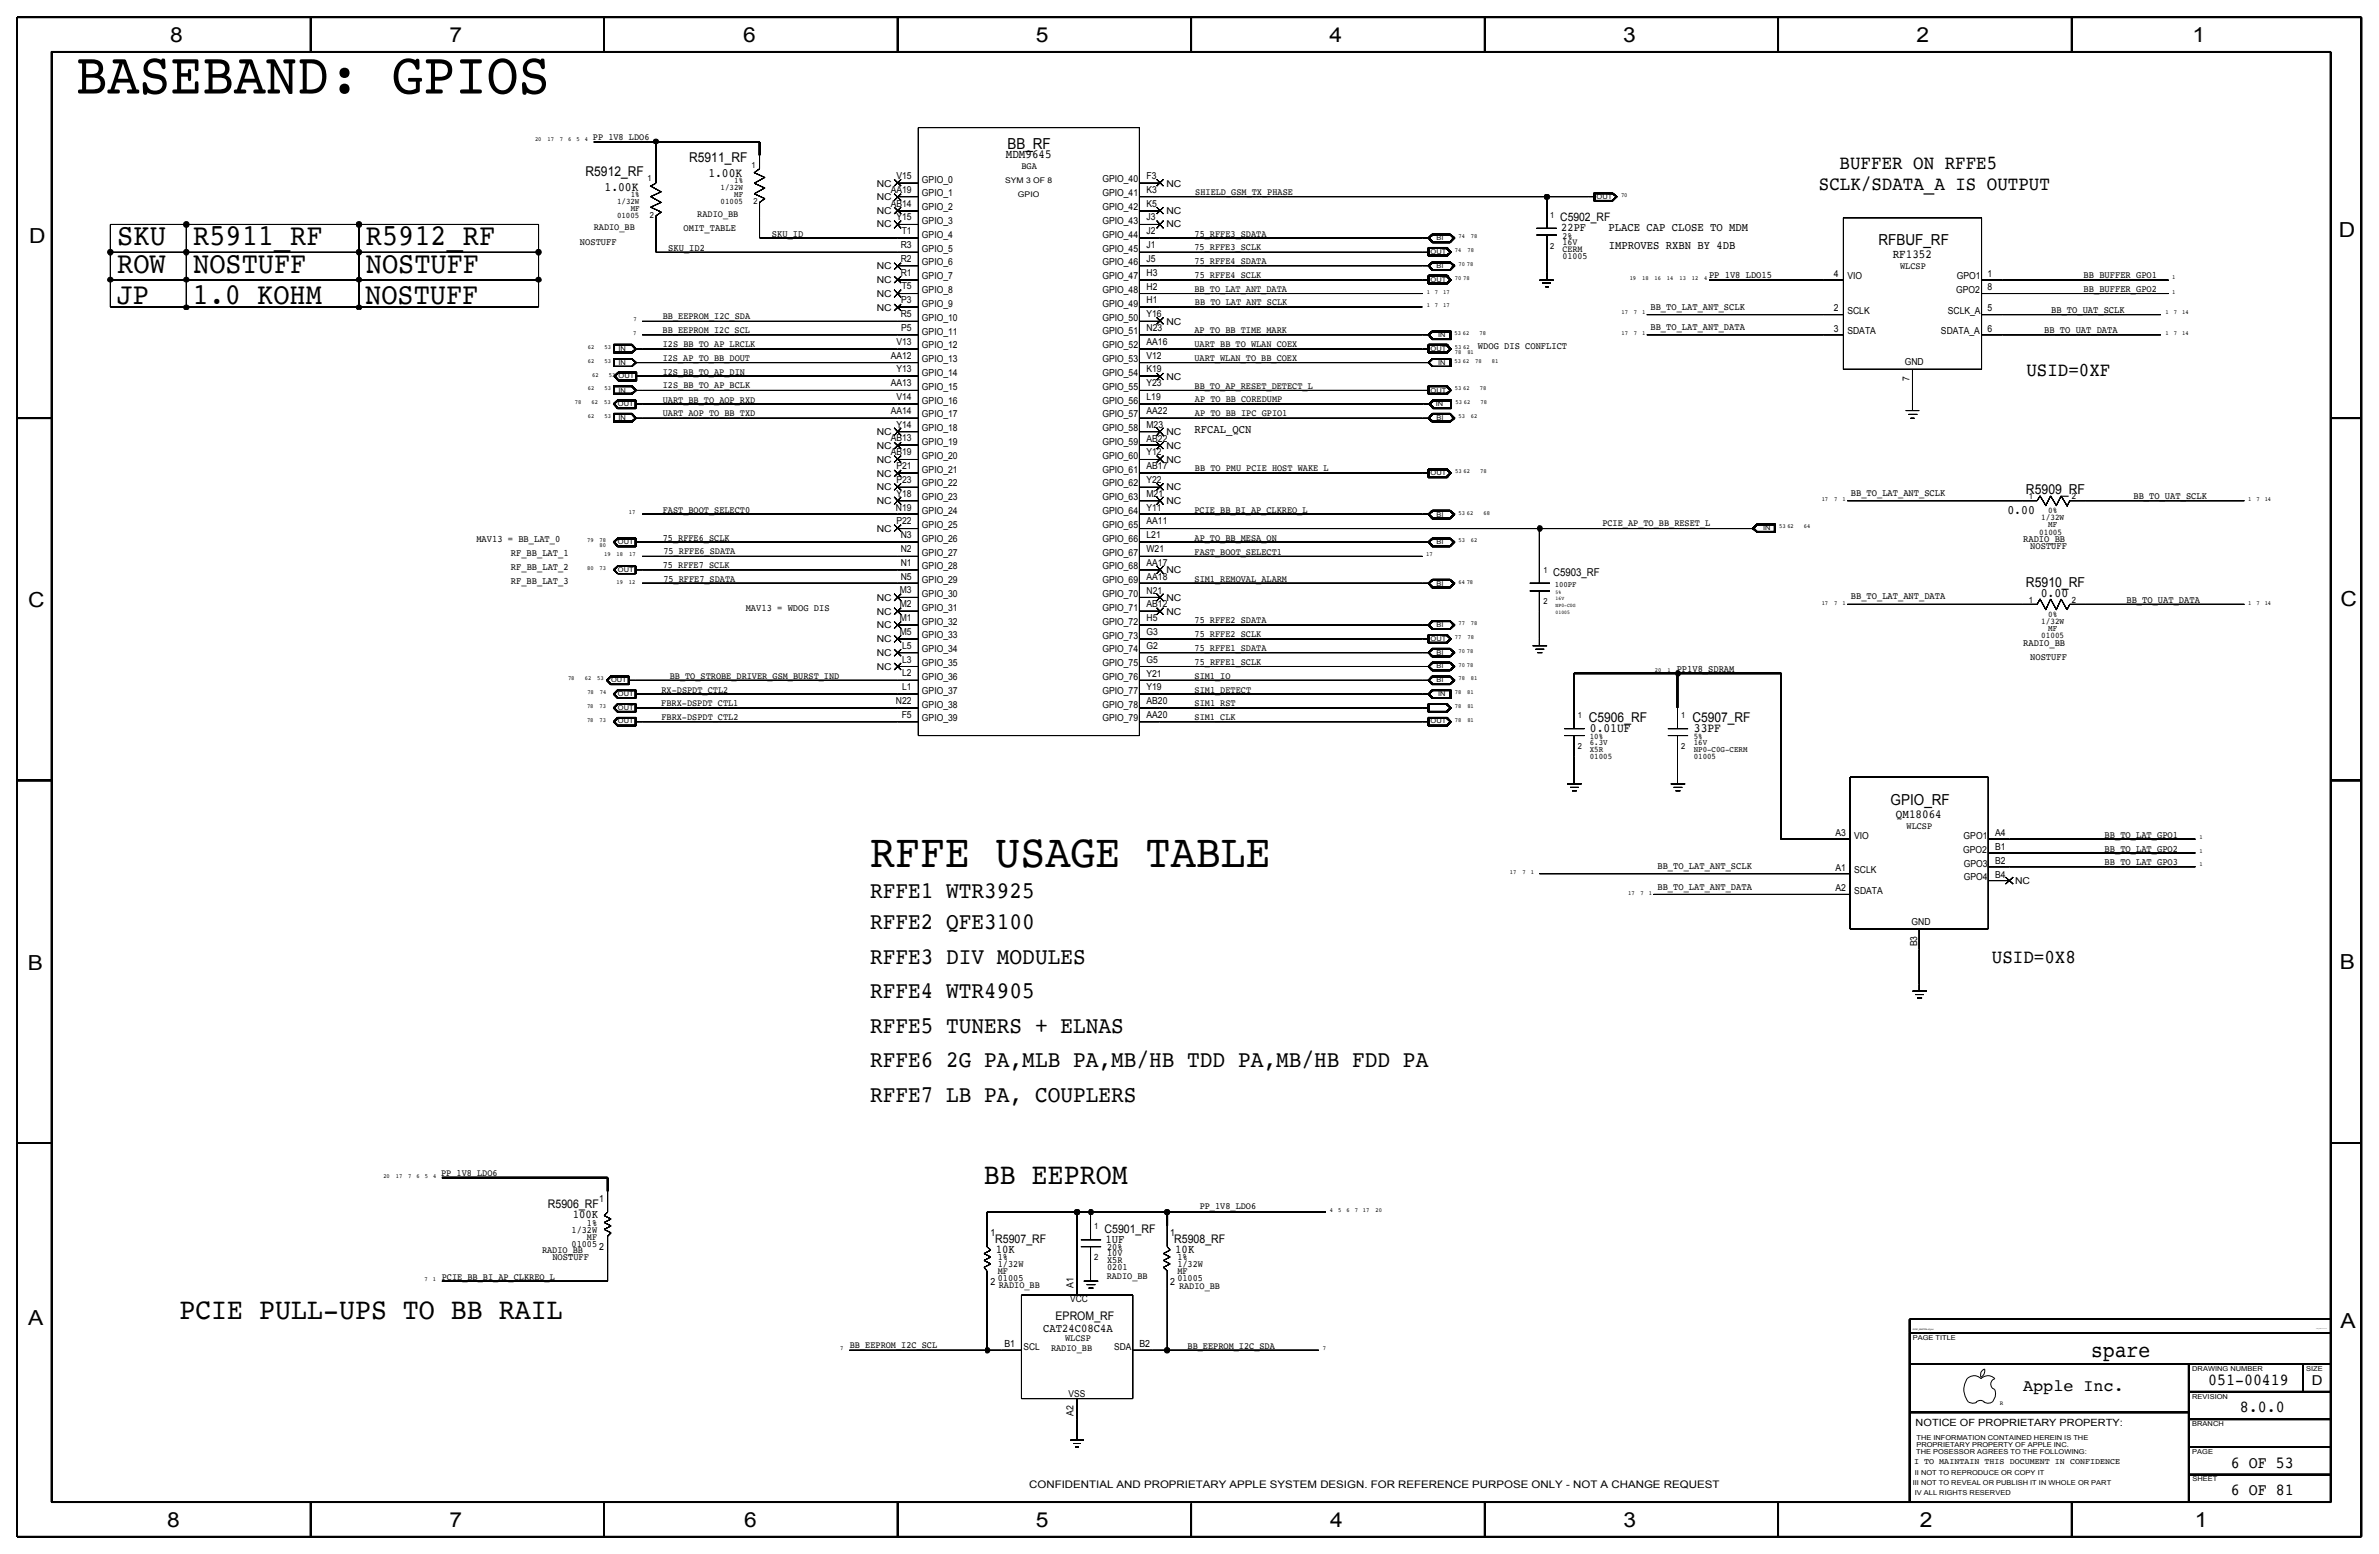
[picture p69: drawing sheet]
<svg xmlns="http://www.w3.org/2000/svg" width="875mm" height="572mm" viewBox="0 0 875 572" stroke-linecap="round" stroke-linejoin="round" font-family="sans-serif">
<defs><g id="words">
<text font-size="21.7" x="27.9" y="34.4">BASEBAND: GPIOS</text>
<text font-size="17.2" x="320" y="318.8">RFFE USAGE TABLE</text>
<text font-size="11.2" x="43.1" y="90.2">SKU</text>
<g font-size="11.1">
<text x="71.1" y="90.2">R5911_RF</text>
<text x="134.6" y="90.2">R5912_RF</text>
<text x="43.1" y="100.4">ROW</text>
<text x="71.1" y="100.3">NOSTUFF</text>
<text x="134.6" y="100.4">NOSTUFF</text>
<text x="42.9" y="111.7">JP</text>
<text x="70.8" y="111.7">1.0 KOHM</text>
<text x="134.3" y="111.8">NOSTUFF</text>
</g>
<g font-size="11">
<text x="361.9" y="435.6">BB EEPROM</text>
<text x="66" y="485.1">PCIE PULL-UPS TO BB RAIL</text>
</g>
<g font-size="8.7">
<text x="320" y="330.2">RFFE1 WTR3925</text>
<text x="320" y="341.7">RFFE2 QFE3100</text>
<text x="320" y="354.4">RFFE3 DIV MODULES</text>
<text x="320" y="367.1">RFFE4 WTR4905</text>
<text x="320" y="379.7">RFFE5 TUNERS + ELNAS</text>
<text x="320" y="392.5">RFFE6 2G PA,MLB PA,MB/HB TDD PA,MB/HB FDD PA</text>
<text x="320" y="405.1">RFFE7 LB PA, COUPLERS</text>
</g>
<text font-size="8.1" x="769.2" y="499.1">spare</text>
<g font-size="7.6">
<text x="62.5" y="15.5">8</text>
<text x="165.4" y="15.5">7</text>
<text x="273.3" y="15.5">6</text>
<text x="381" y="15.5">5</text>
<text x="489" y="15.5">4</text>
<text x="597" y="15.5">3</text>
<text x="704.9" y="15.5">2</text>
<text x="806.5" y="15.5">1</text>
<text x="10.7" y="89.5">D</text>
<text x="860.3" y="87.2">D</text>
<text x="10.4" y="223.3">C</text>
<text x="860.8" y="222.8">C</text>
<text x="10.2" y="356.7">B</text>
<text x="860.6" y="356.4">B</text>
<text x="10.4" y="487.5">A</text>
<text x="860.8" y="488.2">A</text>
<text x="61.5" y="561.7">8</text>
<text x="165.4" y="561.7">7</text>
<text x="273.8" y="561.6">6</text>
<text x="381" y="561.7">5</text>
<text x="489.2" y="561.7">4</text>
<text x="597.1" y="561.6">3</text>
<text x="706.2" y="561.7">2</text>
<text x="807.3" y="561.7">1</text>
</g>
<g font-size="7.2">
<text x="676.7" y="62.2">BUFFER ON RFFE5</text>
<text x="669" y="69.8">SCLK/SDATA_A IS OUTPUT</text>
<text x="745.4" y="138.4">USID=0XF</text>
<text x="732.7" y="354.3">USID=0X8</text>
</g>
<g font-size="6.2">
<text x="812.2" y="509.3">051-00419</text>
<text x="744.2" y="511.5">Apple Inc.</text>
<text x="823.9" y="519.4">8.0.0</text>
<text x="820.6" y="539.7">6 OF 53</text>
<text x="820.6" y="549.9">6 OF 81</text>
</g>
<g font-size="5.6">
<text x="370.5" y="54.6">BB_RF</text>
<text x="690.9" y="90.2">RFBUF_RF</text>
<text x="695.4" y="295.9">GPIO_RF</text>
</g>
<g font-size="5">
<text x="253.5" y="59.8">R5911_RF</text>
<text x="215.4" y="64.7">R5912_RF</text>
<text x="745.2" y="181.6">R5909_RF</text>
<text x="745.2" y="215.9">R5910_RF</text>
<text x="584.4" y="265.3">C5906_RF</text>
<text x="622.5" y="265.3">C5907_RF</text>
<text x="850.3" y="509.3">D</text>
</g>
<g font-size="4.7">
<text x="260.5" y="64.9">1.00K</text>
<text x="222.4" y="70.1">1.00K</text>
<text x="738.3" y="189.1">0.00</text>
<text x="750.6" y="219.4">0.00</text>
<text x="584.8" y="269.3">0.01UF</text>
<text x="623.1" y="269.3">33PF</text>
</g>
<g font-size="4.5">
<text x="370" y="58.2">MDM9645</text>
<text x="696.2" y="95">RF1352</text>
<text x="697.4" y="300.9">QM18064</text>
</g>
<g font-size="4.4">
<text x="591.7" y="85.1">PLACE CAP CLOSE TO MDM</text>
<text x="591.7" y="91.4">IMPROVES RXBN BY 4DB</text>
<text x="439.3" y="159.3">RFCAL_QCN</text>
<text x="201.5" y="444.3">R5906_RF</text>
<text x="210.7" y="448.1">100K</text>
<text x="406.3" y="453.4">C5901_RF</text>
<text x="366.1" y="457">R5907_RF</text>
<text x="366.3" y="460.7">10K</text>
<text x="406.6" y="457.2">1UF</text>
<text x="431.9" y="457">R5908_RF</text>
<text x="432.3" y="460.7">10K</text>
<text x="388.3" y="485.4">EPROM_RF</text>
<text x="383.7" y="490">CAT24C08C4A</text>
</g>
<g font-size="4.3">
<text x="573.9" y="81.2">C5902_RF</text>
<text x="574.2" y="85">22PF</text>
</g>
<text font-size="4" x="571.2" y="211.9">C5903_RF</text>
<text font-size="3.8" x="378.5" y="547.4">CONFIDENTIAL AND PROPRIETARY APPLE SYSTEM DESIGN. FOR REFERENCE PURPOSE ONLY - NOT A CHANGE REQUEST</text>
<text font-size="3.7" x="704.6" y="524.5">NOTICE OF PROPRIETARY PROPERTY:</text>
<g font-size="3.6">
<text x="251.4" y="85">OMIT_TABLE</text>
<text x="283.9" y="87.2">SKU_ID</text>
<text x="213.3" y="90.1">NOSTUFF</text>
<text x="245.8" y="92.2">SKU_ID2</text>
<text x="628.6" y="102.3">PP_1V8_LDO15</text>
<text x="766.4" y="107.4">BB_BUFFER_GPO2</text>
<text x="766.4" y="102.3">BB_BUFFER_GPO1</text>
<text x="607.1" y="113.9">BB_TO_LAT_ANT_SCLK</text>
<text x="754.5" y="115">BB_TO_UAT_SCLK</text>
<text x="607.1" y="121.5">BB_TO_LAT_ANT_DATA</text>
<text x="751.9" y="122.6">BB_TO_UAT_DATA</text>
<text x="543.6" y="128.3">WDOG DIS CONFLICT</text>
<text x="680.8" y="182.5">BB_TO_LAT_ANT_SCLK</text>
<text x="784.7" y="183.5">BB_TO_UAT_SCLK</text>
<text x="175.2" y="199.4">MAV13 = BB_LAT_0</text>
<text x="744.2" y="199.4">RADIO_BB</text>
<text x="746.7" y="201.9">NOSTUFF</text>
<text x="187.9" y="204.5">RF_BB_LAT_1</text>
<text x="187.9" y="209.6">RF_BB_LAT_2</text>
<text x="187.9" y="214.6">RF_BB_LAT_3</text>
<text x="680.8" y="220.5">BB_TO_LAT_ANT_DATA</text>
<text x="782.2" y="221.7">BB_TO_UAT_DATA</text>
<text x="274.3" y="224.8">MAV13 = WDOG DIS</text>
<text x="744.2" y="237.5">RADIO_BB</text>
<text x="746.7" y="242.5">NOSTUFF</text>
<text x="616.7" y="247.1">PP1V8_SDRAM</text>
<text x="774.1" y="308.1">BB_TO_LAT_GPO1</text>
<text x="774.1" y="313.2">BB_TO_LAT_GPO2</text>
<text x="609.6" y="319.5">BB_TO_LAT_ANT_SCLK</text>
<text x="774.1" y="318.3">BB_TO_LAT_GPO3</text>
<text x="609.6" y="327.1">BB_TO_LAT_ANT_DATA</text>
<text x="220.4" y="442">1</text>
<text x="364.4" y="454.7">1</text>
<text x="430.3" y="454.7">1</text>
<text x="220.4" y="459.7">2</text>
<text x="203.2" y="463.6">NOSTUFF</text>
<text x="364.4" y="472.4">2</text>
<text x="394.8" y="473.7" transform="rotate(-90 394.8 473.7)">A1</text>
<text x="430.3" y="472.4">2</text>
<text x="369.4" y="495.3">B1</text>
<text x="419.1" y="495.3">B2</text>
<text x="394.8" y="520.8" transform="rotate(-90 394.8 520.8)">A2</text>
</g>
<g font-size="3.5">
<text x="218.1" y="51.4">PP_1V8_LDO6</text>
<text x="329.7" y="65.8">V15</text>
<text x="375.7" y="62.1">BGA</text>
<text x="421.7" y="65.8">F3</text>
<text x="322.5" y="68.7">NC</text>
<text x="327.6" y="70.9">AA19</text>
<text x="339.1" y="67.1">GPIO_0</text>
<text x="405.5" y="67.1">GPIO_40</text>
<text x="421.7" y="70.9">K3</text>
<text x="429.1" y="68.7">NC</text>
<text x="439.6" y="71.8">SHIELD_GSM_TX_PHASE</text>
<text x="322.5" y="73.6">NC</text>
<text x="327.6" y="76">AB14</text>
<text x="339.1" y="77.3">GPIO_2</text>
<text x="339.1" y="72.2">GPIO_1</text>
<text x="405.5" y="77.3">GPIO_42</text>
<text x="405.5" y="72.2">GPIO_41</text>
<text x="421.7" y="76">K5</text>
<text x="256.5" y="79.8">RADIO_BB</text>
<text x="322.5" y="83.6">NC</text>
<text x="322.5" y="78.8">NC</text>
<text x="329.7" y="81">Y15</text>
<text x="339.1" y="82.4">GPIO_3</text>
<text x="405.5" y="82.3">GPIO_43</text>
<text x="421.7" y="81.1">J3</text>
<text x="429.1" y="83.6">NC</text>
<text x="429.1" y="78.8">NC</text>
<text x="218.4" y="84.8">RADIO_BB</text>
<text x="331.7" y="86.1">T1</text>
<text x="339.1" y="87.5">GPIO_4</text>
<text x="405.5" y="87.4">GPIO_44</text>
<text x="421.7" y="86.1">J2</text>
<text x="439.4" y="87">75_RFFE3_SDATA</text>
<text x="574.7" y="87.8">2%</text>
<text x="331.3" y="91.2">R3</text>
<text x="339.1" y="92.5">GPIO_5</text>
<text x="405.5" y="92.5">GPIO_45</text>
<text x="421.7" y="91.2">J1</text>
<text x="439.3" y="92.1">75_RFFE3_SCLK</text>
<text x="574.7" y="90.1">16V</text>
<text x="574.7" y="92.6">CERM</text>
<text x="574.7" y="95.1">01005</text>
<text x="322.5" y="98.9">NC</text>
<text x="331.3" y="101.4">R1</text>
<text x="331.3" y="96.3">R2</text>
<text x="339.1" y="97.6">GPIO_6</text>
<text x="405.5" y="97.6">GPIO_46</text>
<text x="421.7" y="101.4">H3</text>
<text x="421.7" y="96.3">J5</text>
<text x="439.4" y="97.2">75_RFFE4_SDATA</text>
<text x="674.5" y="101.7">4</text>
<text x="698.9" y="99">WLCSP</text>
<text x="731.1" y="101.7">1</text>
<text x="322.5" y="104.1">NC</text>
<text x="331.7" y="106.4">T5</text>
<text x="339.1" y="102.7">GPIO_7</text>
<text x="339.1" y="107.8">GPIO_8</text>
<text x="405.5" y="107.8">GPIO_48</text>
<text x="405.5" y="102.7">GPIO_47</text>
<text x="421.7" y="106.5">H2</text>
<text x="439.3" y="107.4">BB_TO_LAT_ANT_DATA</text>
<text x="439.4" y="102.3">75_RFFE4_SCLK</text>
<text x="679.5" y="102.6">VIO</text>
<text x="719.5" y="107.7">GPO2</text>
<text x="719.8" y="102.6">GPO1</text>
<text x="731.1" y="106.8">8</text>
<text x="322.5" y="109.3">NC</text>
<text x="331.5" y="111.5">P3</text>
<text x="339.1" y="112.9">GPIO_9</text>
<text x="405.5" y="112.8">GPIO_49</text>
<text x="421.7" y="111.6">H1</text>
<text x="439.5" y="112.3">BB_TO_LAT_ANT_SCLK</text>
<text x="243.8" y="117.3">BB_EEPROM_I2C_SDA</text>
<text x="322.5" y="114.2">NC</text>
<text x="331.3" y="116.6">R5</text>
<text x="339.1" y="117.9">GPIO_10</text>
<text x="405.5" y="117.9">GPIO_50</text>
<text x="421.7" y="116.6">Y16</text>
<text x="429.1" y="119.4">NC</text>
<text x="674.5" y="114.4">2</text>
<text x="679.5" y="115.3">SCLK</text>
<text x="716.4" y="115.3">SCLK_A</text>
<text x="731.1" y="114.4">5</text>
<text x="243.7" y="122.5">BB_EEPROM_I2C_SCL</text>
<text x="331.5" y="121.7">P5</text>
<text x="339.1" y="123">GPIO_11</text>
<text x="405.5" y="123">GPIO_51</text>
<text x="421.7" y="121.7">N23</text>
<text x="439.3" y="122.6">AP_TO_BB_TIME_MARK</text>
<text x="674.5" y="122">3</text>
<text x="679.5" y="122.9">SDATA</text>
<text x="713.9" y="122.9">SDATA_A</text>
<text x="731.1" y="122">6</text>
<text x="243.8" y="127.5">I2S_BB_TO_AP_LRCLK</text>
<text x="327.6" y="131.9">AA12</text>
<text x="329.7" y="126.8">V13</text>
<text x="339.1" y="128.1">GPIO_12</text>
<text x="405.5" y="128.1">GPIO_52</text>
<text x="421.7" y="131.9">V12</text>
<text x="421.7" y="126.8">AA16</text>
<text x="439.3" y="127.7">UART_BB_TO_WLAN_COEX</text>
<text x="243.8" y="137.8">I2S_BB_TO_AP_DIN</text>
<text x="243.8" y="132.7">I2S_AP_TO_BB_DOUT</text>
<text x="329.7" y="136.9">Y13</text>
<text x="339.1" y="133.2">GPIO_13</text>
<text x="405.5" y="133.2">GPIO_53</text>
<text x="421.7" y="137">K19</text>
<text x="439.3" y="132.7">UART_WLAN_TO_BB_COEX</text>
<text x="700.6" y="134.4">GND</text>
<text x="243.8" y="142.7">I2S_BB_TO_AP_BCLK</text>
<text x="327.6" y="142">AA13</text>
<text x="339.1" y="143.3">GPIO_15</text>
<text x="339.1" y="138.3">GPIO_14</text>
<text x="405.5" y="143.3">GPIO_55</text>
<text x="405.5" y="138.3">GPIO_54</text>
<text x="421.7" y="142.1">Y23</text>
<text x="429.1" y="139.6">NC</text>
<text x="439.4" y="142.9">BB_TO_AP_RESET_DETECT_L</text>
<text x="702.4" y="140" transform="rotate(-90 702.4 140)">7</text>
<text x="243.8" y="148">UART_BB_TO_AOP_RXD</text>
<text x="329.7" y="147.1">V14</text>
<text x="339.1" y="148.4">GPIO_16</text>
<text x="405.5" y="148.4">GPIO_56</text>
<text x="421.7" y="147.1">L19</text>
<text x="439.5" y="147.9">AP_TO_BB_COREDUMP</text>
<text x="243.8" y="153.1">UART_AOP_TO_BB_TXD</text>
<text x="327.6" y="152.2">AA14</text>
<text x="339.1" y="153.5">GPIO_17</text>
<text x="405.5" y="153.5">GPIO_57</text>
<text x="421.7" y="152.2">AA22</text>
<text x="439.5" y="153">AP_TO_BB_IPC_GPIO1</text>
<text x="322.5" y="160.1">NC</text>
<text x="329.7" y="157.3">Y14</text>
<text x="339.1" y="158.6">GPIO_18</text>
<text x="405.5" y="158.6">GPIO_58</text>
<text x="421.7" y="157.3">M23</text>
<text x="429.1" y="160.1">NC</text>
<text x="322.5" y="164.9">NC</text>
<text x="327.6" y="167.4">AB19</text>
<text x="327.6" y="162.4">AB13</text>
<text x="339.1" y="163.7">GPIO_19</text>
<text x="405.5" y="163.7">GPIO_59</text>
<text x="421.7" y="167.5">Y12</text>
<text x="421.7" y="162.4">AB22</text>
<text x="429.1" y="164.9">NC</text>
<text x="322.5" y="170.2">NC</text>
<text x="329.7" y="172.5">P21</text>
<text x="339.1" y="168.7">GPIO_20</text>
<text x="339.1" y="173.8">GPIO_21</text>
<text x="405.5" y="173.8">GPIO_61</text>
<text x="405.5" y="168.7">GPIO_60</text>
<text x="421.7" y="172.5">AB17</text>
<text x="429.1" y="170.2">NC</text>
<text x="439.5" y="173.3">BB_TO_PMU_PCIE_HOST_WAKE_L</text>
<text x="322.5" y="175.4">NC</text>
<text x="329.7" y="177.6">P23</text>
<text x="339.1" y="178.9">GPIO_22</text>
<text x="405.5" y="178.9">GPIO_62</text>
<text x="421.7" y="177.6">Y22</text>
<text x="322.5" y="185.4">NC</text>
<text x="322.5" y="180.2">NC</text>
<text x="329.7" y="182.7">Y18</text>
<text x="339.1" y="184">GPIO_23</text>
<text x="405.5" y="184">GPIO_63</text>
<text x="421.7" y="182.7">M21</text>
<text x="429.1" y="185.4">NC</text>
<text x="429.1" y="180.2">NC</text>
<text x="243.8" y="188.7">FAST_BOOT_SELECT0</text>
<text x="329.6" y="187.8">N19</text>
<text x="339.1" y="189.1">GPIO_24</text>
<text x="405.5" y="189.1">GPIO_64</text>
<text x="421.7" y="187.8">Y11</text>
<text x="439.3" y="188.7">PCIE_BB_BI_AP_CLKREQ_L</text>
<text x="322.5" y="195.5">NC</text>
<text x="329.7" y="192.9">P22</text>
<text x="331.3" y="197.9">N3</text>
<text x="339.1" y="194.2">GPIO_25</text>
<text x="405.5" y="194.2">GPIO_65</text>
<text x="421.7" y="198">L21</text>
<text x="421.7" y="192.9">AA11</text>
<text x="589.4" y="193.6">PCIE_AP_TO_BB_RESET_L</text>
<text x="243.8" y="198.8">75_RFFE6_SCLK</text>
<text x="244" y="203.7">75_RFFE6_SDATA</text>
<text x="331.3" y="203">N2</text>
<text x="339.1" y="199.2">GPIO_26</text>
<text x="405.5" y="199.2">GPIO_66</text>
<text x="421.7" y="203">W21</text>
<text x="439.4" y="203.9">FAST_BOOT_SELECT1</text>
<text x="439.4" y="198.8">AP_TO_BB_MESA_ON</text>
<text x="243.8" y="208.7">75_RFFE7_SCLK</text>
<text x="331.3" y="208.1">N1</text>
<text x="339.1" y="209.4">GPIO_28</text>
<text x="339.1" y="204.3">GPIO_27</text>
<text x="405.5" y="209.4">GPIO_68</text>
<text x="405.5" y="204.3">GPIO_67</text>
<text x="421.7" y="208.1">AA17</text>
<text x="244" y="214">75_RFFE7_SDATA</text>
<text x="331.3" y="213.2">N5</text>
<text x="339.1" y="214.5">GPIO_29</text>
<text x="405.5" y="214.5">GPIO_69</text>
<text x="421.7" y="213.2">AA18</text>
<text x="429.1" y="210.8">NC</text>
<text x="439.4" y="214.1">SIM1_REMOVAL_ALARM</text>
<text x="322.5" y="220.9">NC</text>
<text x="331" y="218.3">M3</text>
<text x="339.1" y="219.6">GPIO_30</text>
<text x="405.5" y="219.6">GPIO_70</text>
<text x="421.7" y="218.3">N21</text>
<text x="429.1" y="220.9">NC</text>
<text x="322.5" y="226">NC</text>
<text x="331" y="223.3">M2</text>
<text x="339.1" y="224.6">GPIO_31</text>
<text x="405.5" y="224.7">GPIO_71</text>
<text x="421.7" y="223.4">AB12</text>
<text x="429.1" y="226">NC</text>
<text x="322.5" y="231.1">NC</text>
<text x="331" y="233.5">M5</text>
<text x="331" y="228.4">M1</text>
<text x="339.1" y="229.7">GPIO_32</text>
<text x="405.5" y="229.7">GPIO_72</text>
<text x="421.7" y="233.5">G3</text>
<text x="421.7" y="228.5">H5</text>
<text x="439.4" y="229.1">75_RFFE2_SDATA</text>
<text x="322.5" y="236.2">NC</text>
<text x="331.8" y="238.6">L5</text>
<text x="339.1" y="239.9">GPIO_34</text>
<text x="339.1" y="234.8">GPIO_33</text>
<text x="405.5" y="239.9">GPIO_74</text>
<text x="405.5" y="234.8">GPIO_73</text>
<text x="421.7" y="238.6">G2</text>
<text x="439.4" y="234.2">75_RFFE2_SCLK</text>
<text x="439.4" y="239.2">75_RFFE1_SDATA</text>
<text x="322.5" y="241.3">NC</text>
<text x="331.8" y="243.7">L3</text>
<text x="339.1" y="245">GPIO_35</text>
<text x="405.5" y="245">GPIO_75</text>
<text x="421.7" y="243.7">G5</text>
<text x="439.4" y="244.6">75_RFFE1_SCLK</text>
<text x="246.3" y="249.6">BB_TO_STROBE_DRIVER_GSM_BURST_IND</text>
<text x="322.5" y="246.4">NC</text>
<text x="331.8" y="248.8">L2</text>
<text x="339.1" y="250.1">GPIO_36</text>
<text x="405.5" y="250.1">GPIO_76</text>
<text x="421.7" y="248.8">Y21</text>
<text x="439.4" y="249.7">SIM1_IO</text>
<text x="243.3" y="254.7">RX-DSPDT_CTL2</text>
<text x="331.8" y="253.8">L1</text>
<text x="339.1" y="255.1">GPIO_37</text>
<text x="405.5" y="255.2">GPIO_77</text>
<text x="421.7" y="253.9">Y19</text>
<text x="439.4" y="254.7">SIM1_DETECT</text>
<text x="243.2" y="259.8">FBRX-DSPDT_CTL1</text>
<text x="329.6" y="258.9">N22</text>
<text x="339.1" y="260.2">GPIO_38</text>
<text x="405.5" y="260.2">GPIO_78</text>
<text x="421.7" y="259">AB20</text>
<text x="439.4" y="259.8">SIM1_RST</text>
<text x="243.3" y="264.9">FBRX-DSPDT_CTL2</text>
<text x="331.7" y="264">F5</text>
<text x="339.1" y="265.3">GPIO_39</text>
<text x="405.5" y="265.3">GPIO_79</text>
<text x="421.7" y="264">AA20</text>
<text x="439.4" y="264.6">SIM1_CLK</text>
<text x="701.3" y="304.7">WLCSP</text>
<text x="675.1" y="307.5">A3</text>
<text x="682" y="308.5">VIO</text>
<text x="722.3" y="308.5">GPO1</text>
<text x="733.8" y="307.5">A4</text>
<text x="722" y="313.6">GPO2</text>
<text x="733.8" y="317.7">B2</text>
<text x="733.8" y="312.6">B1</text>
<text x="675.1" y="320.2">A1</text>
<text x="682" y="321.2">SCLK</text>
<text x="722.3" y="323.8">GPO4</text>
<text x="722.3" y="318.7">GPO3</text>
<text x="733.8" y="322.8">B4</text>
<text x="675.1" y="327.8">A2</text>
<text x="682" y="328.8">SDATA</text>
<text x="741.2" y="325.1">NC</text>
<text x="703.1" y="340.3">GND</text>
<text x="705.2" y="348" transform="rotate(-90 705.2 348)">B3</text>
<text x="162.3" y="432.6">PP_1V8_LDO6</text>
<text x="441.3" y="444.7">PP_1V8_LDO6</text>
<text x="210.2" y="453.4">1/32W</text>
<text x="215.9" y="450.8">1%</text>
<text x="215.9" y="455.9">MF</text>
<text x="199.4" y="460.7">RADIO_BB</text>
<text x="210.2" y="458.4">01005</text>
<text x="407.2" y="459.7">20%</text>
<text x="407.2" y="462">10V</text>
<text x="367" y="466.1">1/32W</text>
<text x="367" y="463.5">1%</text>
<text x="407.2" y="467.1">0201</text>
<text x="407.2" y="464.5">X5R</text>
<text x="433" y="463.5">1%</text>
<text x="433" y="466.1">1/32W</text>
<text x="162.5" y="470.6">PCIE_BB_BI_AP_CLKREQ_L</text>
<text x="367" y="468.6">MF</text>
<text x="367" y="471.1">01005</text>
<text x="367.4" y="473.7">RADIO_BB</text>
<text x="407" y="470.4">RADIO_BB</text>
<text x="433" y="468.6">MF</text>
<text x="433" y="471.1">01005</text>
<text x="393.6" y="478.8">VCC</text>
<text x="433.7" y="474.2">RADIO_BB</text>
<text x="312.6" y="495.8">BB_EEPROM_I2C_SCL</text>
<text x="376.5" y="496.6">SCL</text>
<text x="386.6" y="497">RADIO_BB</text>
<text x="391.8" y="493">WLCSP</text>
<text x="409.8" y="496.6">SDA</text>
<text x="436.8" y="496.1">BB_EEPROM_I2C_SDA</text>
<text x="393" y="513.8">VSS</text>
</g>
<g font-size="3.2">
<text x="746.3" y="183.4">1</text>
<text x="762.1" y="183.4">2</text>
<text x="750.8" y="191.3">1/32W</text>
<text x="753.3" y="188.8">0%</text>
<text x="750" y="196.9">01005</text>
<text x="753.3" y="193.8">MF</text>
<text x="746.3" y="221.6">1</text>
<text x="762.1" y="221.6">2</text>
<text x="753.3" y="227">0%</text>
<text x="750.8" y="229.4">1/32W</text>
<text x="753.3" y="232">MF</text>
<text x="750.8" y="234.6">01005</text>
<text x="402.4" y="452.1">1</text>
<text x="402.4" y="463.5">2</text>
</g>
<g font-size="3.1">
<text x="276.4" y="61.7">1</text>
<text x="238.2" y="66.7">1</text>
<text x="265.1" y="69.8">1/32W</text>
<text x="270.1" y="67.3">1%</text>
<text x="227" y="75">1/32W</text>
<text x="232" y="72.4">1%</text>
<text x="232" y="77.5">MF</text>
<text x="265.1" y="74.9">01005</text>
<text x="270.1" y="72.4">MF</text>
<text x="277.1" y="75.2">2</text>
<text x="226.9" y="80.1">01005</text>
<text x="239" y="80.1">2</text>
<text x="570.2" y="80.1">1</text>
<text x="570.2" y="91.5">2</text>
<text x="567.7" y="210.8">1</text>
<text x="567.7" y="222.2">2</text>
<text x="580.4" y="264.1">1</text>
<text x="618.3" y="264.1">1</text>
<text x="580.4" y="275.6">2</text>
<text x="584.8" y="274.1">6.3V</text>
<text x="584.8" y="271.8">10%</text>
<text x="618.3" y="275.6">2</text>
<text x="623" y="274.1">16V</text>
<text x="623" y="271.8">5%</text>
<text x="584.8" y="279.1">01005</text>
<text x="584.8" y="276.6">X5R</text>
<text x="623" y="276.6">NP0-C0G-CERM</text>
<text x="623" y="279.1">01005</text>
<text x="704.1" y="538.5">I TO MAINTAIN THIS DOCUMENT IN CONFIDENCE</text>
</g>
<text font-size="3" x="571.8" y="216">100PF</text>
<g font-size="2.9">
<text x="369.7" y="67.3">SYM 3 OF 8</text>
<text x="374.4" y="72.4">GPIO</text>
</g>
<g font-size="2.5">
<text x="587.2" y="73.1">OUT</text>
<text x="528.4" y="88.4">BI</text>
<text x="526.2" y="93.4">OUT</text>
<text x="528.4" y="98.6">BI</text>
<text x="526.2" y="103.6">OUT</text>
<text x="528.9" y="123.9">IN</text>
<text x="227.5" y="129.1">IN</text>
<text x="526.2" y="129.1">OUT</text>
<text x="227.5" y="134.1">IN</text>
<text x="528.9" y="134.1">IN</text>
<text x="227.3" y="149.3">OUT</text>
<text x="227.5" y="144.3">IN</text>
<text x="526.2" y="144.3">OUT</text>
<text x="528.1" y="149.3">IN</text>
<text x="227.5" y="154.3">IN</text>
<text x="528.4" y="154.3">BI</text>
<text x="526.2" y="174.8">OUT</text>
<text x="528.4" y="190.1">BI</text>
<text x="648.5" y="195.1">IN</text>
<text x="227.3" y="200.1">OUT</text>
<text x="528.4" y="200.1">BI</text>
<text x="227.3" y="210.3">OUT</text>
<text x="528.4" y="215.3">BI</text>
<text x="528.4" y="230.6">BI</text>
<text x="526.2" y="235.6">OUT</text>
<text x="528.4" y="240.8">BI</text>
<text x="528.4" y="245.8">BI</text>
<text x="224.8" y="250.8">OUT</text>
<text x="528.4" y="250.8">BI</text>
<text x="227.3" y="256.1">OUT</text>
<text x="528.9" y="256.1">IN</text>
<text x="227.3" y="261.1">OUT</text>
<text x="227.3" y="266.1">OUT</text>
<text x="526.2" y="266.1">OUT</text>
<text x="703.5" y="492.8">PAGE TITLE</text>
<text x="806.3" y="504.2">DRAWING NUMBER</text>
<text x="848.2" y="504.2">SIZE</text>
<text x="806.3" y="514.4">REVISION</text>
<text x="806.3" y="524.5">BRANCH</text>
<text x="704.9" y="532.1">PROPRIETARY PROPERTY OF APPLE INC.</text>
<text x="704.9" y="529.6">THE INFORMATION CONTAINED HEREIN IS THE</text>
<text x="704.8" y="534.7">THE POSESSOR AGREES TO THE FOLLOWING:</text>
<text x="806.3" y="534.7">PAGE</text>
<text x="704.3" y="542.3">II NOT TO REPRODUCE OR COPY IT</text>
<text x="806.4" y="544.8">SHEET</text>
<text x="703.5" y="546.1">III NOT TO REVEAL OR PUBLISH IT IN WHOLE OR PART</text>
<text x="704.3" y="549.9">IV ALL RIGHTS RESERVED</text>
</g>
<g font-size="2.3">
<text x="196.8" y="52">20</text>
<text x="201.4" y="52">17</text>
<text x="205.9" y="52">7</text>
<text x="209" y="52">6</text>
<text x="212" y="52">5</text>
<text x="215.1" y="52">4</text>
<text x="596.2" y="72.4">70</text>
<text x="536.4" y="87.7">74</text>
<text x="541" y="87.7">78</text>
<text x="535.2" y="92.8">74</text>
<text x="539.7" y="92.8">78</text>
<text x="536.4" y="97.8">70 78</text>
<text x="524.8" y="108">1</text>
<text x="527.8" y="108">7</text>
<text x="530.8" y="108">17</text>
<text x="535.2" y="102.9">70 78</text>
<text x="599.4" y="102.9">19</text>
<text x="604" y="102.9">18</text>
<text x="608.6" y="102.9">16</text>
<text x="613.1" y="102.9">14</text>
<text x="617.7" y="102.9">13</text>
<text x="622.3" y="102.9">12</text>
<text x="626.8" y="102.9">4</text>
<text x="799" y="108">1</text>
<text x="799" y="102.8">1</text>
<text x="524.8" y="112.9">1</text>
<text x="527.8" y="112.9">7</text>
<text x="530.8" y="112.9">17</text>
<text x="233" y="118.2">7</text>
<text x="596.4" y="115.6">17</text>
<text x="601" y="115.6">7</text>
<text x="604" y="115.6">1</text>
<text x="796.5" y="115.6">1</text>
<text x="799.6" y="115.6">7</text>
<text x="802.6" y="115.6">14</text>
<text x="232.9" y="123.3">7</text>
<text x="535" y="123.2">53 62</text>
<text x="544.1" y="123.2">78</text>
<text x="596.4" y="123.1">17</text>
<text x="601" y="123.1">7</text>
<text x="604" y="123.1">1</text>
<text x="796.5" y="123.1">1</text>
<text x="799.6" y="123.1">7</text>
<text x="802.6" y="123.1">14</text>
<text x="216.2" y="128.3">62</text>
<text x="222.3" y="128.3">53</text>
<text x="535.2" y="128.3">53 62</text>
<text x="535.2" y="130.1">78</text>
<text x="539.7" y="130.1">81</text>
<text x="216.2" y="133.4">62</text>
<text x="222.3" y="133.4">53</text>
<text x="535" y="133.4">53 62</text>
<text x="542.6" y="133.4">78</text>
<text x="548.7" y="133.4">81</text>
<text x="216.2" y="143.6">62</text>
<text x="217.8" y="138.5">62</text>
<text x="222.3" y="143.6">53</text>
<text x="224" y="138.5">53 OUT</text>
<text x="535.2" y="143.6">53 62</text>
<text x="544.3" y="143.6">78</text>
<text x="211.5" y="148.6">78</text>
<text x="217.6" y="148.6">62</text>
<text x="222.2" y="148.6">53</text>
<text x="535.4" y="148.6">53 62</text>
<text x="544.5" y="148.6">78</text>
<text x="216.2" y="153.7">62</text>
<text x="222.3" y="153.7">53</text>
<text x="536.5" y="153.7">53</text>
<text x="541.1" y="153.7">62</text>
<text x="535.3" y="174.1">53 62</text>
<text x="544.4" y="174.1">78</text>
<text x="670" y="184.2">17</text>
<text x="674.6" y="184.2">7</text>
<text x="677.7" y="184.2">1</text>
<text x="826.9" y="184.2">1</text>
<text x="829.9" y="184.2">7</text>
<text x="833" y="184.2">14</text>
<text x="231.3" y="189.2">17</text>
<text x="536.5" y="189.3">53 62</text>
<text x="545.6" y="189.3">68</text>
<text x="654.4" y="194.4">53 62</text>
<text x="663.5" y="194.4">64</text>
<text x="216" y="199.5">79</text>
<text x="220.6" y="199.5">78</text>
<text x="220.6" y="201.3">80</text>
<text x="536.4" y="199.4">53</text>
<text x="541" y="199.4">62</text>
<text x="216" y="209.6">80</text>
<text x="220.6" y="209.6">73</text>
<text x="222.2" y="204.6">19</text>
<text x="226.8" y="204.6">18</text>
<text x="231.4" y="204.6">17</text>
<text x="524.6" y="204.4">17</text>
<text x="226.8" y="214.6">19</text>
<text x="231.3" y="214.6">12</text>
<text x="536.4" y="214.7">64 78</text>
<text x="670" y="222.3">17</text>
<text x="674.6" y="222.3">7</text>
<text x="677.7" y="222.3">1</text>
<text x="826.9" y="222.3">1</text>
<text x="829.9" y="222.3">7</text>
<text x="833" y="222.3">14</text>
<text x="536.4" y="229.9">77</text>
<text x="541" y="229.9">78</text>
<text x="535.2" y="235">77</text>
<text x="539.7" y="235">78</text>
<text x="536.4" y="240.1">70 78</text>
<text x="536.4" y="245.2">70 78</text>
<text x="208.9" y="250.2">78</text>
<text x="215.1" y="250.2">62</text>
<text x="219.7" y="250.2">53</text>
<text x="536.4" y="250.2">78</text>
<text x="541" y="250.2">81</text>
<text x="608.7" y="247.1">20</text>
<text x="613.3" y="247.1">1</text>
<text x="216" y="255.3">78</text>
<text x="220.6" y="255.3">74</text>
<text x="535.1" y="255.3">78</text>
<text x="539.7" y="255.3">81</text>
<text x="215.9" y="260.4">78</text>
<text x="220.5" y="260.4">73</text>
<text x="535.2" y="260.4">78</text>
<text x="539.7" y="260.4">81</text>
<text x="215.9" y="265.5">78</text>
<text x="220.5" y="265.5">73</text>
<text x="535.2" y="265.5">78</text>
<text x="539.7" y="265.5">81</text>
<text x="809" y="308.5">1</text>
<text x="809" y="313.7">1</text>
<text x="555.4" y="321.3">17</text>
<text x="560" y="321.3">7</text>
<text x="563" y="321.3">1</text>
<text x="809" y="318.6">1</text>
<text x="598.8" y="329">17</text>
<text x="603.4" y="329">7</text>
<text x="606.5" y="329">1</text>
<text x="141" y="433.1">20</text>
<text x="145.6" y="433.1">17</text>
<text x="150.1" y="433.1">7</text>
<text x="153.2" y="433.1">6</text>
<text x="156.2" y="433.1">5</text>
<text x="159.3" y="433.1">4</text>
<text x="489.1" y="445.8">4</text>
<text x="492.2" y="445.8">5</text>
<text x="495.2" y="445.8">6</text>
<text x="498.3" y="445.8">7</text>
<text x="501.3" y="445.8">17</text>
<text x="505.9" y="445.8">20</text>
<text x="156.2" y="471.2">7</text>
<text x="159.2" y="471.2">1</text>
<text x="309" y="496.6">7</text>
<text x="486.5" y="496.6">7</text>
</g>
<text font-size="2.2" x="735.5" y="516.8">R</text>
<g font-size="2">
<text x="572.2" y="218.5">5%</text>
<text x="572.2" y="220.8">16V</text>
<text x="572.2" y="223.3">NP0-C0G</text>
<text x="572.2" y="225.8">01005</text>
</g>
<text font-size=".9" x="703.5" y="489">SYNC_MASTER=Sync</text>
<text font-size=".4" x="851.9" y="488.9">SYNC_DATE=05/17/2016</text>
</g></defs>
<g fill="none" stroke="#000" stroke-width=".37">
<path d="M279.4 57.2v4.9v-4.9v4.9l-2 1.4 2-1.4-2 1.4 3.9 1.8-3.9-1.8 3.9 1.8-3.9 2.1 3.9-2.1-3.9 2.1 3.9 1.7-3.9-1.7 3.9 1.7-3.9 2.2 3.9-2.2-3.9 2.2 3.9 1.7M337.8 46.9h81.3h-81.3h81.3v223.6v-223.6v223.6h-81.3h81.3h-81.3zM241.3 62.1v5.3v-5.3v5.3l-2 1 2-1-2 1 3.9 2.2-3.9-2.2 3.9 2.2-3.9 1.7 3.9-1.7-3.9 1.7 3.9 2.1-3.9-2.1 3.9 2.1-3.9 1.8 3.9-1.8-3.9 1.8 3.9 1.8M243.3 78l-2 1.4 2-1.4-2 1.4v13.4v-7.8v7.8h96.5M281.4 73l-2 1.4 2-1.4-2 1.4v13.1v-7.4v7.4h58.4M328.9 76.2l2.5 2.5M328.9 71.3l2.5 2.4M328.9 66l2.5 2.4M330.2 77.6h7.6M330.2 67.4h7.6M330.2 72.3h7.6M331.4 76.2l-2.5 2.5"/>
<path d="M331.4 71.3l-2.5 2.4M331.4 66l-2.5 2.4M419.1 72.3h167.6M419.1 77.6h7.4M419.1 67.4h7.4M425.4 66l2.5 2.4M425.4 76.2l2.5 2.5M427.9 66l-2.5 2.4M427.9 76.2l-2.5 2.5M569 72.3v11.7M586.3 70.9v3.2v-3.2h6.7h-6.7h6.7l1.8 1.4-1.8-1.4 1.8 1.4-1.8 1.4 1.8-1.4-1.8 1.4h-6.7h6.7h-6.7v-2.8v2.8v-2.8h6.7h-6.7h6.7l1.8 1.4-1.8-1.4 1.8 1.4-1.8 1.8 1.8-1.8-1.8 1.8h-6.7h6.7h-6.7zM586.7 73.7v-2.4v2.4v-2.4h6.3h-6.3h6.3l1.4 1-1.4-1 1.4 1-1.4 1.4"/>
<path d="M586.7 73.7v-2.8v2.8v-2.8h6.3h-6.3h6.3l1.4 1.4-1.4-1.4 1.4 1.4-1.4 1.4M586.7 73.7h6.3M40.6 92.8h91.4M40.6 92.8v10.2M68.5 82.6h63.5M68.5 82.6v20.4M68.5 82.6h-27.9h27.9h-27.9v10.2M132 82.6h66.1h-66.1h66.1v10.2M132 92.8h66.1M132 92.8v10.2M132 82.6v10.2M198.1 92.8v10.2"/>
<path d="M328.9 81.1l2.5 2.9M328.9 96.7l2.5 2.4M330.2 82.6h7.6M330.2 97.7h7.6M331.4 81.1l-2.5 2.9M331.4 96.7l-2.5 2.4M419.1 92.8h106.5M419.1 87.5h106.5M419.1 97.7h106.5M419.1 82.6h7.4M425.4 81.1l2.5 2.9M427.9 81.1l-2.5 2.9"/>
<path d="M525.3 91v3.2v-3.2h7h-7h7l1.5 1.8-1.5-1.8 1.5 1.8-1.5 1.4 1.5-1.4-1.5 1.4h-6.7h6.7h-6.7v-2.8v2.8v-2.8h6.7h-6.7h6.7l1.5 1.4-1.5-1.4 1.5 1.4-1.5 1.4 1.5-1.4-1.5 1.4h-7h7h-7zM525.6 91.4v2.8v-2.8h6.4h-6.4h6.4l1.4 1.4-1.4-1.4 1.4 1.4-1.4 1 1.4-1-1.4 1h-6.4h6.4h-6.4v-2.4v2.4v-2.4h6.4h-6.4h6.4l1.4 1.4-1.4-1.4 1.4 1.4-1.4 1.4 1.4-1.4-1.4 1.4h-6.4h6.4h-6.4zM525.6 97.7l1.4-1-1.4 1 1.4-1h6.4h-6.4h6.4l1.1 1-1.1-1 1.1 1-1.1 1.4M525.6 97.7l1.4 1.4M525.6 87.5l1.4 1.4M527 96.3l-1.4 1.4 1.4-1.4-1.4 1.4 1.4 1.4M527 96.3l-1.7 1.4 1.7-1.4-1.7 1.4 1.4 1.8-1.4-1.8 1.4 1.8h6.7h-6.7h6.7l1.8-1.8-1.8 1.8 1.8-1.8-1.8-1.4M527 99.1h6.4M527 96.3h6.4M527 86.4l-1.4 1.1M527 86.4l-1.4 1.1 1.4-1.1-1.4 1.1 1.4 1.4M527 88.9h6.4"/>
<path d="M527 86.4h6.4M533.4 96.3h-6.7h6.7h-6.7l-1.4 1.4 1.4-1.4-1.4 1.4 1.7 1.4M533.4 96.3l1.4 1.4-1.4-1.4 1.4 1.4-1.4 1.4M533.4 86.1h-6.4h6.4h-6.4l-1.7 1.4 1.7-1.4-1.7 1.4 1.4 1.8-1.4-1.8 1.4 1.8h6.7M533.4 86.1h-6.7h6.7h-6.7l-1.4 1.4 1.4-1.4-1.4 1.4 1.7 1.8-1.7-1.8 1.7 1.8h6.4M533.4 86.1l1.8 1.4-1.8-1.4 1.8 1.4-1.8 1.8M533.4 86.1l1.4 1.4M533.4 86.4l1.4 1.1M533.4 86.4l1.1 1.1-1.1-1.1 1.1 1.1-1.1 1.4M534.8 87.5l-1.4 1.8M534.8 87.5l-1.4 1.4M565.1 84h7.5"/>
<path d="M565.1 86.4h7.5M569 86.4v16.6M678 80.1v55.7v-55.7h50.8h-50.8h50.8v55.7v-55.7v55.7h-50.8h50.8h-50.8zM40.6 103h27.9M40.6 103v9.9v-9.9v9.9h27.9M68.5 103h63.5M68.5 112.9h63.5M68.5 103v9.9M132 103h66.1M132 103v9.9M198.1 103v9.9v-9.9v9.9h-66.1M236.2 118.2h101.6"/>
<path d="M328.9 101.6l2.5 2.5M328.9 106.5l2.5 2.9M328.9 111.8l2.5 2.5M330.2 103h7.6M330.2 112.9h7.6M330.2 108h7.6M331.4 101.6l-2.5 2.5M331.4 106.5l-2.5 2.9M331.4 111.8l-2.5 2.5M419.1 112.9h104.1M419.1 108h104.1M419.1 103h106.5"/>
<path d="M419.1 118.2h7.4M425.4 116.8l2.5 2.4M427.9 116.8l-2.5 2.4M525.3 101.2v3.2v-3.2h7h-7h7l1.5 1.8-1.5-1.8 1.5 1.8-1.5 1.4 1.5-1.4-1.5 1.4h-6.7h6.7h-6.7v-3.2v3.2v-3.2h6.7h-6.7h6.7l1.5 1.8-1.5-1.8 1.5 1.8-1.5 1.4 1.5-1.4-1.5 1.4h-7h7h-7zM525.6 104.1v-2.5v2.5v-2.5h6.4h-6.4h6.4l1.4 1.4-1.4-1.4 1.4 1.4-1.4 1.1M525.6 104.1h6.4M566.2 103h5.3M567.3 104.1h3.1M568.3 105.5h1.4M605.7 115.7h72.3M670.6 103h7.4M728.8 115.7h66"/>
<path d="M728.8 103h68.8M728.8 108h68.8M225.7 131.9v2.9v-2.9h6.8h-6.8h6.8l1.6 1.5-1.6-1.5 1.6 1.5-1.6 1.4 1.6-1.4-1.6 1.4h-6.8h6.8h-6.8zM225.7 126.6v3.2v-3.2h6.8h-6.8h6.8l1.6 1.8-1.6-1.8 1.6 1.8-1.6 1.4 1.6-1.4-1.6 1.4h-6.8h6.8h-6.8zM225.8 138.3l1.6-1.4-1.6 1.4 1.6-1.4h6.8h-6.8h6.8v3.2v-3.2v3.2h-6.8h6.8h-6.8zM225.8 131.9v2.9v-2.9h6.6h-6.6h6.6l1.5 1.5-1.5-1.5 1.5 1.5-1.5 1.4 1.5-1.4-1.5 1.4h-6.6h6.6h-6.6zM225.8 126.6v3.2v-3.2h6.6h-6.6h6.6l1.5 1.8-1.5-1.8 1.5 1.8-1.5 1.4 1.5-1.4-1.5 1.4h-6.6h6.6h-6.6zM225.9 131.9v2.9v-2.9h6.5h-6.5h6.5l1.4 1.5-1.4-1.5 1.4 1.5-1.4 1.4 1.4-1.4-1.4 1.4h-6.5h6.5h-6.5zM225.9 127v2.5v-2.5h6.5h-6.5h6.5l1.4 1.4-1.4-1.4 1.4 1.4-1.4 1.1 1.4-1.1-1.4 1.1h-6.5h6.5h-6.5zM226 138.3l1.4-1.4-1.4 1.4 1.4-1.4h6.7h-6.7h6.7v3.2v-3.2v3.2h-6.7h6.7h-6.7zM226.1 138.3l1.4-1.1-1.4 1.1 1.4-1.1h6.5h-6.5h6.5v2.5v-2.5v2.5h-6.5h6.5h-6.5zM226.3 138.3l1.2-1.1-1.2 1.1 1.2-1.1h6.4h-6.4h6.4v2.5v-2.5v2.5h-6.4h6.4h-6.4z"/>
<path d="M233.6 128.4l-1.2 1.1 1.2-1.1-1.2 1.1h-6.4h6.4h-6.4v-2.5v2.5v-2.5h6.4h-6.4h6.4l1.2 1.4-1.2-1.4 1.2 1.4h104.2M233.6 133.4l-1.2 1.4 1.2-1.4-1.2 1.4h-6.4h6.4h-6.4v-2.9v2.9v-2.9h6.4h-6.4h6.4l1.2 1.5-1.2-1.5 1.2 1.5h104.2M233.9 138.3h103.9M236.2 123.1h101.6M419.1 123.1h106.5h-2.4h2.4l1.4-1-1.4 1 1.4-1h6.4h-6.4h6.4v2.4v-2.4v2.4h-6.4h6.4h-6.4l-1.4-1.4M419.1 128.4h106.5M419.1 133.4h106.5h-2.4h2.4l1.4-1.5-1.4 1.5 1.4-1.5h6.4h-6.4h6.4v2.9v-2.9v2.9h-6.4h6.4h-6.4l-1.4-1.4M419.1 138.3h7.4M425.4 137.2l2.5 2.5M427.9 137.2l-2.5 2.5M525.3 123.1l1.7-1.4-1.7 1.4 1.7-1.4h6.4h-6.4h6.4v2.8v-2.8v2.8h-6.4h6.4h-6.4l-1.7-1.4 1.7 1.4-1.7-1.4 1.4-1.4-1.4 1.4 1.4-1.4h7.1h-7.1h7.1v3.2v-3.2v3.2h-7.1h7.1h-7.1zM525.3 133.4l1.7-1.5-1.7 1.5 1.7-1.5h6.4h-6.4h6.4v2.9v-2.9v2.9h-6.4h6.4h-6.4l-1.7-1.4 1.7 1.4-1.7-1.4 1.4-1.5-1.4 1.5 1.4-1.5h7.1h-7.1h7.1v2.9v-2.9v2.9h-7.1h7.1h-7.1z"/>
<path d="M525.3 126.6v3.2v-3.2h7h-7h7l1.5 1.8-1.5-1.8 1.5 1.8-1.5 1.4 1.5-1.4-1.5 1.4h-6.7h6.7h-6.7v-3.2v3.2v-3.2h6.7h-6.7h6.7l1.5 1.8-1.5-1.8 1.5 1.8-1.5 1.4 1.5-1.4-1.5 1.4h-7h7h-7zM525.6 123.1l1.4-1.4-1.4 1.4 1.4-1.4h6.4h-6.4h6.4v2.8v-2.8v2.8h-6.4h6.4h-6.4zM525.6 133.4l1.4-1.5-1.4 1.5 1.4-1.5h6.4h-6.4h6.4v2.9v-2.9v2.9h-6.4h6.4h-6.4zM525.6 129.5v-2.5v2.5v-2.5h6.4h-6.4h6.4l1.4 1.4-1.4-1.4 1.4 1.4-1.4 1.1M525.6 129.5h6.4M605.7 123.1h72.3M703.4 135.8v15.2M728.8 123.1h66M225.6 148.5l1.5-1.4-1.5 1.4 1.5-1.4h6.8h-6.8h6.8v3.2v-3.2v3.2h-6.8h6.8h-6.8zM225.7 141.8v3.2v-3.2h6.8h-6.8h6.8l1.6 1.8-1.6-1.8 1.6 1.8-1.6 1.4 1.6-1.4-1.6 1.4h-6.8h6.8h-6.8zM225.7 152v3.2v-3.2h6.8h-6.8h6.8l1.6 1.8-1.6-1.8 1.6 1.8-1.6 1.4 1.6-1.4-1.6 1.4h-6.8h6.8h-6.8zM225.7 148.5l1.5-1.4-1.5 1.4 1.5-1.4h6.6h-6.6h6.6v2.8v-2.8v2.8h-6.6h6.6h-6.6z"/>
<path d="M225.8 142.2v2.8v-2.8h6.6h-6.6h6.6l1.5 1.4-1.5-1.4 1.5 1.4-1.5 1.4 1.5-1.4-1.5 1.4h-6.6h6.6h-6.6zM225.8 152v3.2v-3.2h6.6h-6.6h6.6l1.5 1.8-1.5-1.8 1.5 1.8-1.5 1.4 1.5-1.4-1.5 1.4h-6.6h6.6h-6.6zM225.9 142.2v2.8v-2.8h6.5h-6.5h6.5l1.4 1.4-1.4-1.4 1.4 1.4-1.4 1.4 1.4-1.4-1.4 1.4h-6.5h6.5h-6.5zM225.9 152.4v2.5v-2.5h6.5h-6.5h6.5l1.4 1.4-1.4-1.4 1.4 1.4-1.4 1.1 1.4-1.1-1.4 1.1h-6.5h6.5h-6.5zM226 148.5l1.3-1-1.3 1 1.3-1h6.3h-6.3h6.3v2.4v-2.4v2.4h-6.3h6.3h-6.3zM227.2 147.1l-1.4 1.4 1.4-1.4h6.5h-6.5h6.5v2.8v-2.8v2.8h-6.5h6.5h-6.5l-1.4-1.4 1.4 1.4-1.4-1.4zM233.6 143.6l-1.2 1 1.2-1-1.2 1h-6.4h6.4h-6.4v-2.4v2.4v-2.4h6.4h-6.4h6.4l1.2 1.4-1.2-1.4 1.2 1.4h104.2M233.6 148.5h104.2M233.6 153.8l-1.2 1.1 1.2-1.1-1.2 1.1h-6.4h6.4h-6.4v-2.5v2.5v-2.5h6.4h-6.4h6.4l1.2 1.4-1.2-1.4 1.2 1.4h104.2M328.9 157.3l2.5 2.9M330.2 158.8h7.6M331.4 157.3l-2.5 2.9"/>
<path d="M419.1 148.5h106.9h-2.5h2.5l1.4-1-1.4 1 1.4-1h6.4h-6.4h6.4v2.4v-2.4v2.4h-6.4h6.4h-6.4l-1.4-1.4M419.1 153.8h106.5M419.1 143.6h106.5M419.1 158.8h7.4M425.4 157.3l2.5 2.9M427.9 157.3l-2.5 2.9M525.3 141.8v3.2v-3.2h7h-7h7l1.5 1.8-1.5-1.8 1.5 1.8-1.5 1.4 1.5-1.4-1.5 1.4h-6.7h6.7h-6.7v-2.8v2.8v-2.8h6.7h-6.7h6.7l1.5 1.4-1.5-1.4 1.5 1.4-1.5 1.4 1.5-1.4-1.5 1.4h-7h7h-7zM525.6 148.5l1.4-1.4-1.4 1.4 1.4-1.4h6.8h-6.8h6.8v2.8v-2.8v2.8h-6.8h6.8h-6.8l-1.4-1.4 1.4 1.4-1.4-1.4 1.4-1.4-1.4 1.4 1.4-1.4h6.8h-6.8h6.8v3.2v-3.2v3.2h-6.8h6.8h-6.8zM525.6 153.8l1.4 1.1M525.6 142.2v2.8v-2.8h6.4h-6.4h6.4l1.4 1.4-1.4-1.4 1.4 1.4-1.4 1 1.4-1-1.4 1h-6.4h6.4h-6.4v-2.4v2.4v-2.4h6.4h-6.4h6.4l1.4 1.4-1.4-1.4 1.4 1.4-1.4 1.4 1.4-1.4-1.4 1.4h-6.4h6.4h-6.4zM527 147.1l-1 1.4 1-1.4h6.8h-6.8h6.8v2.8v-2.8v2.8h-6.8h6.8h-6.8l-1-1.4 1 1.4-1-1.4zM527 152.4l-1.4 1.4"/>
<path d="M527 152.4l-1.4 1.4 1.4-1.4-1.4 1.4 1.4 1.1M527 154.9h6.4M527 152.4h6.4M533.4 152h-6.4h6.4h-6.4l-1.7 1.8 1.7-1.8-1.7 1.8 1.4 1.4-1.4-1.4 1.4 1.4h6.7M533.4 152h-6.7h6.7h-6.7l-1.4 1.8 1.4-1.8-1.4 1.8 1.7 1.4-1.7-1.4 1.7 1.4h6.4M533.4 152l1.8 1.8-1.8-1.8 1.8 1.8-1.8 1.4M533.4 152l1.4 1.8M533.4 152.4l1.4 1.4M533.4 152.4l1.1 1.4-1.1-1.4 1.1 1.4-1.1 1.1M534.8 153.8l-1.4 1.4M534.8 153.8l-1.4 1.1M701 151h4.9"/>
<path d="M702 152.4h3.2M702.7 153.8h1.4M328.9 177.8l2.5 2.5M328.9 172.9l2.5 2.4M328.9 167.6l2.5 2.4M328.9 162.6l2.5 2.5M330.2 179.2h7.6M330.2 169h7.6M330.2 173.9h7.6M330.2 163.7h7.6M331.4 177.8l-2.5 2.5M331.4 172.9l-2.5 2.4"/>
<path d="M331.4 167.6l-2.5 2.4M331.4 162.6l-2.5 2.5M419.1 173.9h106.5M419.1 179.2h7.4M419.1 169h7.4M419.1 163.7h7.4M425.4 167.6l2.5 2.4M425.4 162.6l2.5 2.5M425.4 177.8l2.5 2.5M427.9 167.6l-2.5 2.4M427.9 162.6l-2.5 2.5M427.9 177.8l-2.5 2.5"/>
<path d="M525.3 172.5v3.2v-3.2h7h-7h7l1.5 1.4-1.5-1.4 1.5 1.4-1.5 1.4 1.5-1.4-1.5 1.4h-6.7h6.7h-6.7v-2.8v2.8v-2.8h6.7h-6.7h6.7l1.5 1.4-1.5-1.4 1.5 1.4-1.5 1.8 1.5-1.8-1.5 1.8h-7h7h-7zM525.6 175.3v-2.4v2.4v-2.4h6.4h-6.4h6.4l1.4 1-1.4-1 1.4 1-1.4 1.4M525.6 175.3v-2.8v2.8v-2.8h6.4h-6.4h6.4l1.4 1.4-1.4-1.4 1.4 1.4-1.4 1.4M525.6 175.3h6.4M225.6 199.3l1.5-1.4-1.5 1.4 1.5-1.4h6.8h-6.8h6.8v3.2v-3.2v3.2h-6.8h6.8h-6.8zM225.7 199.3l1.5-1.4-1.5 1.4 1.5-1.4h6.6h-6.6h6.6v2.8v-2.8v2.8h-6.6h6.6h-6.6zM226 199.3l1.3-1-1.3 1 1.3-1h6.3h-6.3h6.3v2.4v-2.4v2.4h-6.3h6.3h-6.3zM227.2 197.9l-1.4 1.4 1.4-1.4h6.5h-6.5h6.5v2.8v-2.8v2.8h-6.5h6.5h-6.5l-1.4-1.4 1.4 1.4-1.4-1.4zM233.6 199.3h104.2M236.2 189.1h101.6M328.9 182.7l2.5 2.9M328.9 193l2.5 2.4"/>
<path d="M330.2 194.4h7.6M330.2 184.2h7.6M331.4 182.7l-2.5 2.9M331.4 193l-2.5 2.4M419.1 194.4h147.1h-139.7h139.7v20.1M419.1 189.1h106.5M419.1 199.3h106.5M419.1 184.2h7.4M425.4 182.7l2.5 2.9M427.9 182.7l-2.5 2.9M525.6 189.1l1.4 1.4M525.6 199.3l1.4-1-1.4 1 1.4-1h6.4h-6.4h6.4l1.1 1-1.1-1 1.1 1-1.1 1.4"/>
<path d="M525.6 199.3l1.4 1.4M527 188l-1.4 1.1M527 188l-1.4 1.1 1.4-1.1-1.4 1.1 1.4 1.4M527 190.5h6.4M527 188h6.4M527 197.9l-1.4 1.4 1.4-1.4-1.4 1.4 1.4 1.4M527 197.9l-1.7 1.4 1.7-1.4-1.7 1.4 1.4 1.8-1.4-1.8 1.4 1.8h6.7h-6.7h6.7l1.8-1.8-1.8 1.8 1.8-1.8-1.8-1.4M527 197.9h6.4M533.4 187.7h-6.4h6.4h-6.4l-1.7 1.4 1.7-1.4-1.7 1.4 1.4 1.8-1.4-1.8 1.4 1.8h6.7M533.4 187.7h-6.7h6.7h-6.7l-1.4 1.4 1.4-1.4-1.4 1.4 1.7 1.8-1.7-1.8 1.7 1.8h6.4M533.4 187.7l1.8 1.4-1.8-1.4 1.8 1.4-1.8 1.8M533.4 187.7l1.4 1.4"/>
<path d="M533.4 188l1.4 1.1M533.4 188l1.1 1.1-1.1-1.1 1.1 1.1-1.1 1.4M533.4 197.9h-6.7h6.7h-6.7l-1.4 1.4 1.4-1.4-1.4 1.4 1.7 1.4M533.4 197.9l1.4 1.4-1.4-1.4 1.4 1.4-1.4 1.4M534.8 189.1l-1.4 1.8M534.8 189.1l-1.4 1.4M566.2 194.4h79h-2.8h2.8l1.1-1.4-1.1 1.4 1.1-1.4h6.3h-6.3h6.3v2.4v-2.4v2.4h-6.3h6.3h-6.3l-1.1-1M646.3 193l-1.4 1.4 1.4-1.4h6.7h-6.7h6.7v2.8v-2.8v2.8h-6.7h6.7h-6.7l-1.4-1.4 1.4 1.4-1.4-1.4zM646.3 192.6l-1.8 1.8 1.8-1.8h6.7h-6.7h6.7v3.2v-3.2v3.2h-6.7h6.7h-6.7l-1.8-1.4 1.8 1.4-1.8-1.4zM679.4 184.2h69.9h-5.3h5.3l1.1-1.8-1.1 1.8 1.1-1.8 2.1 3.5-2.1-3.5 2.1 3.5 1.7-3.5-1.7 3.5 1.7-3.5 2.2 3.5-2.2-3.5 2.2 3.5 1.7-3.5-1.7 3.5 1.7-3.5 2.1 3.5M825.5 184.2h-64.2h5.6h-5.6l-1.1 2.1M225.6 209.6l1.5-1.5-1.5 1.5 1.5-1.5h6.8h-6.8h6.8v2.9v-2.9v2.9h-6.8h6.8h-6.8z"/>
<path d="M225.7 209.6l1.5-1.5-1.5 1.5 1.5-1.5h6.6h-6.6h6.6v2.9v-2.9v2.9h-6.6h6.6h-6.6zM227.2 208.1l-1.4 1.5 1.4-1.5h6.5h-6.5h6.5v2.9v-2.9v2.9h-6.5h6.5h-6.5l-1.4-1.4 1.4 1.4-1.4-1.4zM227.3 208.1l-1.3 1.5 1.3-1.5h6.3h-6.3h6.3v2.9v-2.9v2.9h-6.3h6.3h-6.3l-1.3-1.4 1.3 1.4-1.3-1.4zM233.6 209.6h104.2M236.2 214.5h101.6M236.2 204.6h101.6M328.9 218.4l2.5 2.6M330.2 219.7h7.6M331.4 218.4l-2.5 2.6M419.1 214.5h106.5M419.1 204.6h104.1M419.1 219.7h7.4"/>
<path d="M419.1 209.6h7.4M425.4 218.4l2.5 2.6M425.4 208.1l2.5 2.9M427.9 218.4l-2.5 2.6M427.9 208.1l-2.5 2.9M525.6 214.5l1.4 1.4M527 213.4l-1.4 1.1M527 213.4l-1.4 1.1 1.4-1.1-1.4 1.1 1.4 1.4M527 215.9h6.4M527 213.4h6.4M527 200.7h6.4M533.4 213.1h-6.4h6.4h-6.4l-1.7 1.4 1.7-1.4-1.7 1.4 1.4 1.8-1.4-1.8 1.4 1.8h6.7"/>
<path d="M533.4 213.1h-6.7h6.7h-6.7l-1.4 1.4 1.4-1.4-1.4 1.4 1.7 1.8-1.7-1.8 1.7 1.8h6.4M533.4 213.1l1.8 1.4-1.8-1.4 1.8 1.4-1.8 1.8M533.4 213.1l1.4 1.4M533.4 213.4l1.4 1.1M533.4 213.4l1.1 1.1-1.1-1.1 1.1 1.1-1.1 1.4M534.8 214.5l-1.4 1.8M534.8 214.5l-1.4 1.4M562.7 214.5h7.4M562.7 217.3h7.4M566.2 217.3v20.2M328.9 238.8l2.5 2.5M328.9 233.7l2.5 2.5"/>
<path d="M328.9 223.5l2.5 2.6M328.9 228.6l2.5 2.5M330.2 235h7.6M330.2 229.9h7.6M330.2 224.8h7.6M331.4 238.8l-2.5 2.5M331.4 233.7l-2.5 2.5M331.4 223.5l-2.5 2.6M331.4 228.6l-2.5 2.5M419.1 235h106.5M419.1 229.9h106.5M419.1 224.8h7.4"/>
<path d="M425.4 223.5l2.5 2.6M427.9 223.5l-2.5 2.6M525.3 233.4v3.1v-3.1h7h-7h7l1.5 1.6-1.5-1.6 1.5 1.6-1.5 1.4 1.5-1.4-1.5 1.4h-6.7h6.7h-6.7v-2.9v2.9v-2.9h6.7h-6.7h6.7l1.5 1.5-1.5-1.5 1.5 1.5-1.5 1.5 1.5-1.5-1.5 1.5h-7h7h-7zM525.6 233.6v2.7v-2.7h6.4h-6.4h6.4l1.4 1.4-1.4-1.4 1.4 1.4-1.4 1.2 1.4-1.2-1.4 1.2h-6.4h6.4h-6.4v-2.5v2.5v-2.5h6.4h-6.4h6.4l1.4 1.3-1.4-1.3 1.4 1.3-1.4 1.3 1.4-1.3-1.4 1.3h-6.4h6.4h-6.4zM525.6 229.9l1.4-1.3-1.4 1.3 1.4-1.3h6.4h-6.4h6.4l1.1 1.3-1.1-1.3 1.1 1.3-1.1 1.2 1.1-1.2-1.1 1.2h-6.4h6.4h-6.4l-1.4-1.2 1.4 1.2-1.4-1.2 1.4-1.4-1.4 1.4 1.4-1.4h6.4h-6.4h6.4l1.4 1.4M525.6 229.9l1.4 1.3-1.4-1.3 1.4 1.3h6.4h-6.4h6.4l1.4-1.3M526.7 238.4l-1.4 1.6 1.4-1.6h6.7h-6.7h6.7l1.8 1.6-1.8-1.6 1.8 1.6-1.8 1.6 1.8-1.6-1.8 1.6h-6.7h6.7h-6.7l-1.4-1.6 1.4 1.6-1.4-1.6 1.7-1.5-1.7 1.5 1.7-1.5h6.4h-6.4h6.4l1.4 1.5-1.4-1.5 1.4 1.5-1.4 1.5 1.4-1.5-1.4 1.5h-6.4h6.4h-6.4l-1.7-1.5 1.7 1.5-1.7-1.5zM526.7 228.3l-1.4 1.6 1.4-1.6h6.7h-6.7h6.7l1.8 1.6-1.8-1.6 1.8 1.6-1.8 1.6 1.8-1.6-1.8 1.6h-6.7h6.7h-6.7l-1.4-1.6 1.4 1.6-1.4-1.6 1.7-1.5-1.7 1.5 1.7-1.5h6.4h-6.4h6.4l1.4 1.5-1.4-1.5 1.4 1.5-1.4 1.5 1.4-1.5-1.4 1.5h-6.4h6.4h-6.4l-1.7-1.5 1.7 1.5-1.7-1.5zM563.7 237.5h5.3M564.8 238.8h3.2M679.4 222.3h69.9h-5.3h5.3l1.1-2-1.1 2 1.1-2 2.1 3.9-2.1-3.9 2.1 3.9 1.7-3.9-1.7 3.9 1.7-3.9 2.2 3.9-2.2-3.9 2.2 3.9 1.7-3.9-1.7 3.9 1.7-3.9 2.1 3.9M825.5 222.3h-64.2h5.6h-5.6l-1.1 2"/>
<path d="M223.2 250.2l1.4-1.5-1.4 1.5 1.4-1.5h6.7h-6.7h6.7v3v-3v3h-6.7h6.7h-6.7zM223.3 250.2l1.4-1.4-1.4 1.4 1.4-1.4h6.5h-6.5h6.5v2.8v-2.8v2.8h-6.5h6.5h-6.5zM224.6 248.6l-1.6 1.6 1.6-1.6h6.8h-6.8h6.8v3.2v-3.2v3.2h-6.8h6.8h-6.8l-1.6-1.6 1.6 1.6-1.6-1.6zM224.8 248.9l-1.3 1.3 1.3-1.3h6.3h-6.3h6.3v2.6v-2.6v2.6h-6.3h6.3h-6.3l-1.3-1.3 1.3 1.3-1.3-1.3zM225.7 255.3l1.5-1.5-1.5 1.5 1.5-1.5h6.6h-6.6h6.6v3v-3v3h-6.6h6.6h-6.6zM225.8 255.3l1.4-1.4-1.4 1.4 1.4-1.4h6.5h-6.5h6.5v2.7v-2.7v2.7h-6.5h6.5h-6.5zM226 255.3l1.3-1.3-1.3 1.3 1.3-1.3h6.3h-6.3h6.3v2.5v-2.5v2.5h-6.3h6.3h-6.3zM227.1 253.7l-1.5 1.6 1.5-1.6h6.8h-6.8h6.8v3.2v-3.2v3.2h-6.8h6.8h-6.8l-1.5-1.6 1.5 1.6-1.5-1.6zM227.1 258.8l-1.5 1.6 1.5-1.6h6.8h-6.8h6.8v3.1v-3.1v3.1h-6.8h6.8h-6.8l-1.5-1.5 1.5 1.5-1.5-1.5zM227.2 258.9l-1.5 1.5 1.5-1.5h6.6h-6.6h6.6v2.9v-2.9v2.9h-6.6h6.6h-6.6l-1.5-1.4 1.5 1.4-1.5-1.4zM227.2 259l-1.4 1.4 1.4-1.4h6.5h-6.5h6.5v2.7v-2.7v2.7h-6.5h6.5h-6.5l-1.4-1.3 1.4 1.3-1.4-1.3zM231.1 250.2h106.7"/>
<path d="M233.6 255.3h104.2M328.9 243.8l2.5 2.6M330.2 245.1h7.6M330.2 240h7.6M331.4 243.8l-2.5 2.6M419.1 240h106.5M419.1 255.3h106.5h-2.4h2.4l1.4-1.3-1.4 1.3 1.4-1.3h6.4h-6.4h6.4v2.5v-2.5v2.5h-6.4h6.4h-6.4l-1.4-1.2M419.1 245.1h106.5M419.1 250.2h106.5M525.3 258.8v3.1v-3.1h7h-7h7l1.5 1.6-1.5-1.6 1.5 1.6-1.5 1.4 1.5-1.4-1.5 1.4h-6.7h6.7h-6.7v-2.9v2.9v-2.9h6.7h-6.7h6.7l1.5 1.5-1.5-1.5 1.5 1.5-1.5 1.5 1.5-1.5-1.5 1.5h-7h7h-7zM525.6 255.3l1.4-1.4-1.4 1.4 1.4-1.4h6.4h-6.4h6.4v2.7v-2.7v2.7h-6.4h6.4h-6.4zM525.6 240l1.4-1.2-1.4 1.2 1.4-1.2h6.4h-6.4h6.4l1.1 1.2-1.1-1.2 1.1 1.2-1.1 1.3 1.1-1.3-1.1 1.3h-6.4h6.4h-6.4l-1.4-1.3 1.4 1.3-1.4-1.3 1.4-1.3-1.4 1.3 1.4-1.3h6.4h-6.4h6.4l1.4 1.3"/>
<path d="M525.6 240l1.4 1.4-1.4-1.4 1.4 1.4h6.4h-6.4h6.4l1.4-1.4M525.6 245.1l1.4-1.3-1.4 1.3 1.4-1.3h6.4h-6.4h6.4l1.1 1.3-1.1-1.3 1.1 1.3-1.1 1.3 1.1-1.3-1.1 1.3h-6.4h6.4h-6.4l-1.4-1.3 1.4 1.3-1.4-1.3 1.4-1.4-1.4 1.4 1.4-1.4h6.4h-6.4h6.4l1.4 1.4M525.6 245.1l1.4 1.4-1.4-1.4 1.4 1.4h6.4h-6.4h6.4l1.4-1.4M525.6 250.2l1.4-1.3-1.4 1.3 1.4-1.3h6.4h-6.4h6.4l1.1 1.3-1.1-1.3 1.1 1.3-1.1 1.3 1.1-1.3-1.1 1.3h-6.4h6.4h-6.4l-1.4-1.3 1.4 1.3-1.4-1.3 1.4-1.4-1.4 1.4 1.4-1.4h6.4h-6.4h6.4l1.4 1.4M525.6 250.2l1.4 1.4-1.4-1.4 1.4 1.4h6.4h-6.4h6.4l1.4-1.4M525.6 259v2.7v-2.7h6.4h-6.4h6.4l1.4 1.4-1.4-1.4 1.4 1.4-1.4 1.2 1.4-1.2-1.4 1.2h-6.4h6.4h-6.4v-2.5v2.5v-2.5h6.4h-6.4h6.4l1.4 1.3-1.4-1.3 1.4 1.3-1.4 1.3 1.4-1.3-1.4 1.3h-6.4h6.4h-6.4zM526.7 253.7l-1.4 1.6 1.4-1.6h7.1h-7.1h7.1v3.2v-3.2v3.2h-7.1h7.1h-7.1l-1.4-1.6 1.4 1.6-1.4-1.6 1.7-1.5-1.7 1.5 1.7-1.5h6.4h-6.4h6.4v3v-3v3h-6.4h6.4h-6.4l-1.7-1.5 1.7 1.5-1.7-1.5zM526.7 243.5l-1.4 1.6 1.4-1.6h6.7h-6.7h6.7l1.8 1.6-1.8-1.6 1.8 1.6-1.8 1.6 1.8-1.6-1.8 1.6h-6.7h6.7h-6.7l-1.4-1.6 1.4 1.6-1.4-1.6 1.7-1.5-1.7 1.5 1.7-1.5h6.4h-6.4h6.4l1.4 1.5-1.4-1.5 1.4 1.5-1.4 1.5 1.4-1.5-1.4 1.5h-6.4h6.4h-6.4l-1.7-1.5 1.7 1.5-1.7-1.5zM526.7 248.6l-1.4 1.6 1.4-1.6h6.7h-6.7h6.7l1.8 1.6-1.8-1.6 1.8 1.6-1.8 1.6 1.8-1.6-1.8 1.6h-6.7h6.7h-6.7l-1.4-1.6 1.4 1.6-1.4-1.6 1.7-1.5-1.7 1.5 1.7-1.5h6.4h-6.4h6.4l1.4 1.5-1.4-1.5 1.4 1.5-1.4 1.5 1.4-1.5-1.4 1.5h-6.4h6.4h-6.4l-1.7-1.5 1.7 1.5-1.7-1.5zM565.5 240h1.8M225.7 265.4l1.5-1.5-1.5 1.5 1.5-1.5h6.6h-6.6h6.6v3v-3v3h-6.6h6.6h-6.6zM226 260.4l1.3-1.3-1.3 1.3 1.3-1.3h6.3h-6.3h6.3v2.5v-2.5v2.5h-6.3h6.3h-6.3z"/>
<path d="M227.1 263.8l-1.5 1.6 1.5-1.6h6.8h-6.8h6.8v3.2v-3.2v3.2h-6.8h6.8h-6.8l-1.5-1.6 1.5 1.6-1.5-1.6zM227.2 264.1l-1.4 1.3 1.4-1.3h6.5h-6.5h6.5v2.7v-2.7v2.7h-6.5h6.5h-6.5l-1.4-1.4 1.4 1.4-1.4-1.4zM227.3 264.2l-1.3 1.2 1.3-1.2h6.3h-6.3h6.3v2.5v-2.5v2.5h-6.3h6.3h-6.3l-1.3-1.3 1.3 1.3-1.3-1.3zM233.6 260.4h104.2M233.6 265.4h104.2M419.1 260.4h106.5M419.1 265.4h106.5M525.3 263.8v3.2v-3.2h7h-7h7l1.5 1.6-1.5-1.6 1.5 1.6-1.5 1.5 1.5-1.5-1.5 1.5h-6.7h6.7h-6.7v-3v3v-3h6.7h-6.7h6.7l1.5 1.5-1.5-1.5 1.5 1.5-1.5 1.6 1.5-1.6-1.5 1.6h-7h7h-7zM525.6 264.1v2.7v-2.7h6.4h-6.4h6.4l1.4 1.3-1.4-1.3 1.4 1.3-1.4 1.3 1.4-1.3-1.4 1.3h-6.4h6.4h-6.4v-2.5v2.5v-2.5h6.4h-6.4h6.4l1.4 1.2-1.4-1.2 1.4 1.2-1.4 1.4 1.4-1.4-1.4 1.4h-6.4h6.4h-6.4zM575.4 268h7.4M575.4 270.5h7.4M578.9 270.5v17.8"/>
<path d="M578.9 260.4v7.6M613.5 268h7.4M613.5 270.5h7.4M617 270.5v17.8M617 260.4v7.6M576.4 288.3h5.3M577.5 289.6h3.2M578.2 290.8h1.8M614.5 288.3h5.3M615.6 289.6h3.2M616.3 290.8h1.8M680.5 285.8v55.8v-55.8h50.8h-50.8h50.8v55.8v-55.8v55.8h-50.8h50.8h-50.8z"/>
<path d="M673.1 308.6h7.4M731.3 308.6h76.2M731.3 318.8h76.2M731.3 313.7h76.2M566.2 321.3h114.3M608.2 328.9h72.3M731.3 323.9h7.8M737.7 322.6l2.8 2.5M740.5 322.6l-2.8 2.5M705.9 341.6v22.9M703.4 364.5h5.3M704.5 365.8h3.2"/>
<path d="M705.2 367h1.8M223.5 438.1v7.7v-7.7v7.7l-1.3 1.2 1.3-1.2-1.3 1.2 2.6 1.3-2.6-1.3 2.6 1.3-2.6 1.3 2.6-1.3-2.6 1.3 2.6 1.3-2.6-1.3 2.6 1.3-2.6 1.2 2.6-1.2-2.6 1.2 2.6 1.3-2.6-1.3 2.6 1.3-1.3 1.3 1.3-1.3-1.3 1.3v16.5v-10.2v10.2h-61M363 450.9v7.6v-7.6v7.6l1.4 1.2-1.4-1.2 1.4 1.2-2.5 1.3 2.5-1.3-2.5 1.3 2.5 1.3-2.5-1.3 2.5 1.3-2.5 1.3 2.5-1.3-2.5 1.3 2.5 1.2-2.5-1.2 2.5 1.2-2.5 1.3 2.5-1.3-2.5 1.3 1.1 1.3-1.1-1.3 1.1 1.3v29.2M397.6 455.9h7.4M397.6 458.5h7.4M401.1 458.5v12.7M401.1 445.8v10.1M429.3 450.9v7.6v-7.6v7.6l1.1 1.2-1.1-1.2 1.1 1.2-2.5 1.3 2.5-1.3-2.5 1.3 2.5 1.3-2.5-1.3 2.5 1.3-2.5 1.3 2.5-1.3-2.5 1.3 2.5 1.2-2.5-1.2 2.5 1.2-2.5 1.3 2.5-1.3-2.5 1.3 1.4 1.3-1.4-1.3 1.4 1.3v29.2M375.7 476.2h40.9v38.2v-38.2v38.2h-40.9h40.9h-40.9v-38.2v38.2v-38.2h40.9zM396.2 468.6v7.6M398.6 471.2h5.3M399.7 472.4h3.2"/>
<path d="M400.4 473.7h1.8M312.4 496.6h50.6M363 496.6h12.7M416.6 496.6h12.7M429.3 496.6h55.8M396.2 514.4v15.2M724.1 515.6l.5 .2a2.67 2.67 0 0 0 2.5-.2M726.8 515.7a2.09 2.09 0 0 1 3.1 0M728.6 506.5a2.69 2.69 0 0 0 1.3-3 2.26 2.26 0 0 0-1.3 3M729.7 515.6l.4 .2a2.67 2.67 0 0 0 2.6-.2M733.7 511.1a4.5 4.5 0 0 1-1 4.6M733.8 511a2.08 2.08 0 0 1-1.6-2 2.08 2.08 0 0 1 1.6-2 3.5 3.5 0 0 0-5.2 0 3.5 3.5 0 0 0-3.9-.8 3.5 3.5 0 0 0-2.2 3.3 7.1 7.1 0 0 0 1.6 6.2"/>
<path d="M393.7 529.6h4.9M394.8 530.9h2.8M395.5 532.1h1.4"/>
</g>
<g fill="none" stroke="#000" stroke-width=".6" stroke-linecap="butt">
<path d="M6.3 6.4v558.7v-558.7h862.2h-862.2h862.2v558.7v-558.7v558.7h-862.2h862.2h-862.2zM19 19.1v533.4v-533.4h838.2h-838.2h838.2v533.4v-533.4v533.4h-838.2h838.2h-838.2zM114.3 6.4v12.7M222.2 6.4v12.7M330.2 6.4v12.7M438.1 6.4v12.7M546.1 6.4v12.7M654 6.4v12.7M762 6.4v12.7M218.4 52.2h22.9M241.3 52.2h38.1h-38.1h38.1v5M241.3 52.2v9.9"/>
<path d="M628.6 103h42M6.3 153.8h12.7M857.2 153.8h11.3M617 247.7h38.1h-38.1h38.1v60.9v-60.9v60.9h18M578.9 260.4v-12.7v12.7v-12.7h38.1h-38.1h38.1v12.7M6.3 287h12.7M857.2 287h11.3M6.3 420.4h12.7M162.5 433.1h61h-61h61v5M857.2 420.4h11.3M396.2 445.8h33.1M396.2 445.8v22.8"/>
<path d="M396.2 445.8h-33.2h33.2h-33.2v5.1M429.3 445.8v5.1M429.3 445.8h58.2M702.4 490.2h154.8M702.4 490.2v62.3M857.2 485.1h-154.8h154.8h-154.8v5.1M702.4 519.4h102.6M702.4 501.6h154.8M805 501.6v50.9M805 511.8h52.2M847 501.6v10.2M805 522h52.2"/>
<path d="M805 532.1h52.2M114.3 552.5v12.6M222.2 552.5v12.6M330.2 552.5v12.6M438.1 553v12.1M546.1 552.5v12.6M654 552.5v12.6M762 552.5v12.6M805 542.3h52.2"/>
</g>
<g fill="#000" stroke="#000" stroke-width=".37">
<path d="M67.8 112.4a.97 .97 0 0 1 1.6 .4 .97 .97 0 0 1-.9 1.3 .97 .97 0 0 1-1-1.2zM131.3 112.4a.97 .97 0 0 1 1.6 .4 .97 .97 0 0 1-.9 1.3 .97 .97 0 0 1-1-1.2zM565.7 193.6a1 1 0 0 1 1.6 .7 1 1 0 0 1-1.4 1l-.4-.9z"/>
<circle cx="241.2" cy="52" r=".93"/>
<circle cx="569" cy="72.4" r="1.03"/>
<circle cx="40.6" cy="92.8" r="1.06"/>
<circle cx="68.5" cy="82.6" r="1.05"/>
<circle cx="68.5" cy="92.8" r="1.06"/>
<circle cx="132" cy="82.6" r="1.05"/>
<circle cx="132" cy="92.8" r="1.06"/>
<circle cx="198.1" cy="92.8" r="1.06"/>
<circle cx="40.6" cy="102.8" r=".93"/>
<circle cx="68.5" cy="102.8" r=".93"/>
<circle cx="132" cy="102.8" r=".93"/>
<circle cx="198.1" cy="102.8" r=".93"/>
<circle cx="617.1" cy="247.7" r=".98"/>
<circle cx="396.2" cy="445.7" r="1.06"/>
<circle cx="401.2" cy="445.8" r=".98"/>
<circle cx="429.3" cy="445.8" r="1.02"/>
<circle cx="363.1" cy="496.6" r=".98"/>
<circle cx="429.3" cy="496.6" r="1.02"/>
</g>
<use href="#words"/>
</svg>
